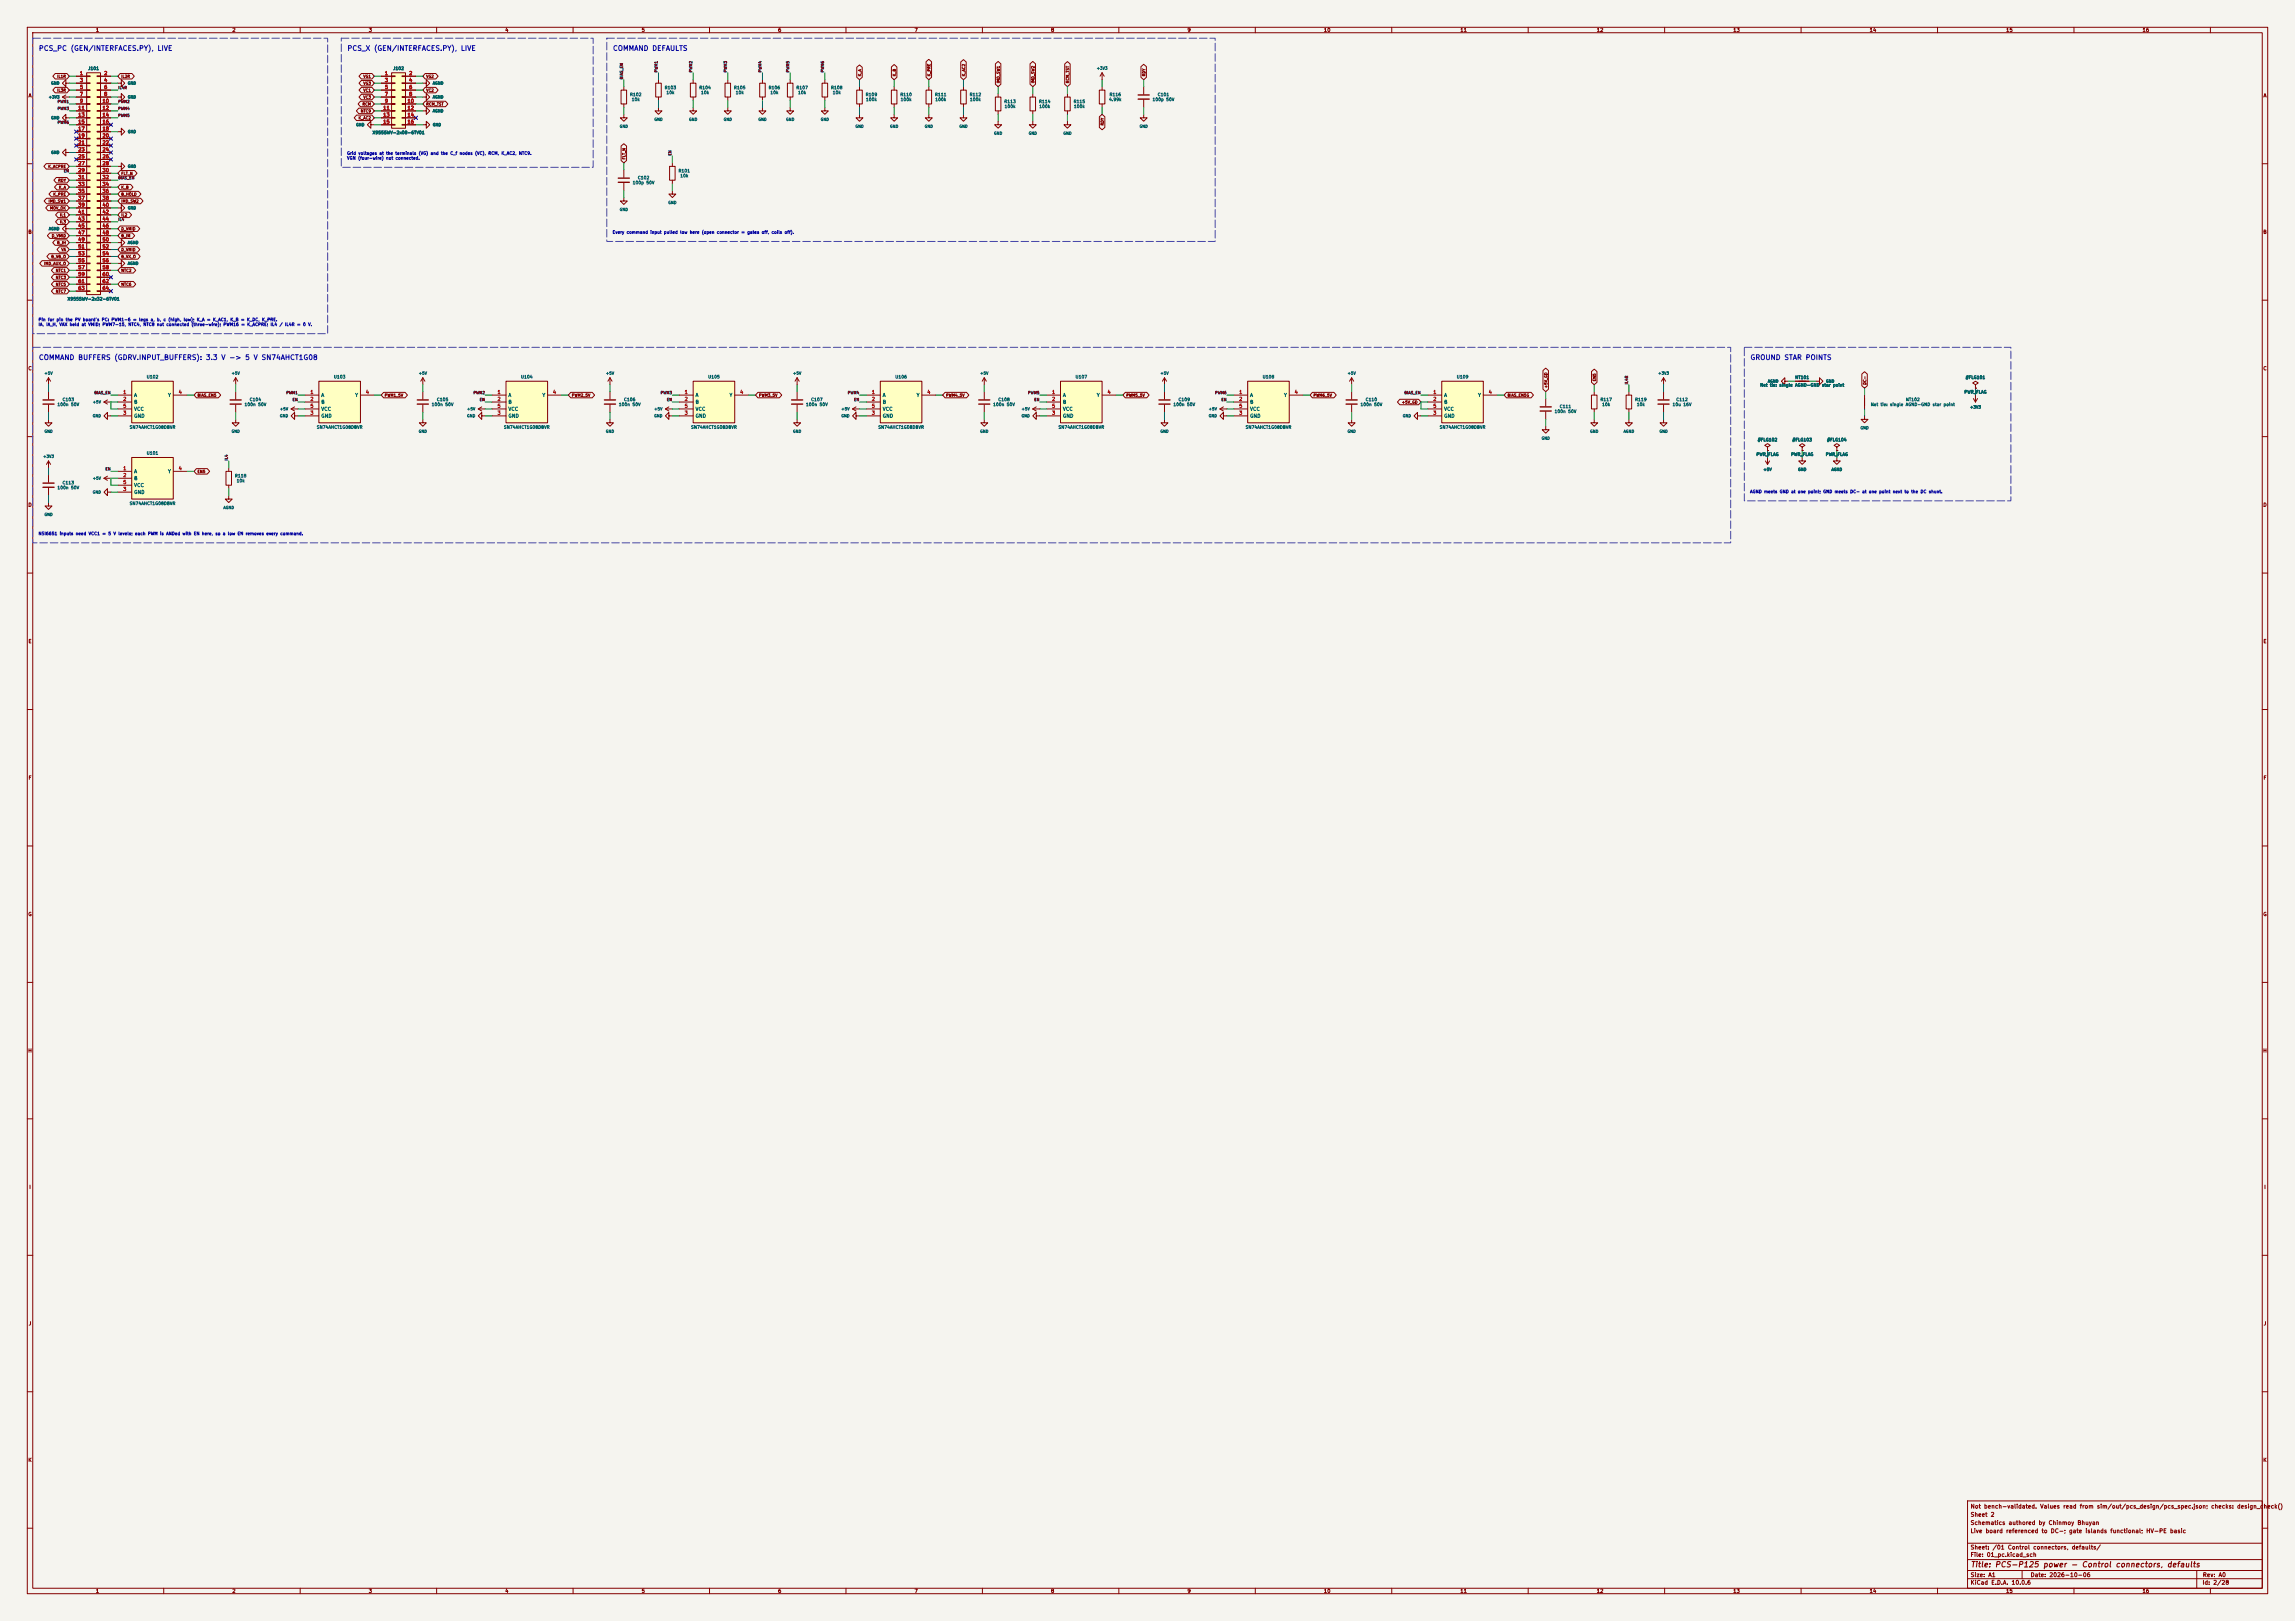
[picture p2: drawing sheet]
<svg xmlns="http://www.w3.org/2000/svg" width="841mm" height="594mm" viewBox="0 0 841 594" stroke-linecap="round" stroke-linejoin="round" font-family="sans-serif">
<defs><g id="words">
<text font-size="2" fill="#840000" x="722" y="574.8">Title: PCS-P125 power - Control connectors, defaults</text>
<g font-size="1.8" fill="#0000c2">
<text x="14.1" y="19.1">PCS_PC (GEN/INTERFACES.PY), LIVE</text>
<text x="127.1" y="19.1">PCS_X (GEN/INTERFACES.PY), LIVE</text>
<text x="224.4" y="19.1">COMMAND DEFAULTS</text>
<text x="14.1" y="132.3">COMMAND BUFFERS (GDRV.INPUT_BUFFERS): 3.3 V -&gt; 5 V SN74AHCT1G08</text>
<text x="641.3" y="132.3">GROUND STAR POINTS</text>
</g>
<g font-size="1.5" fill="#840000">
<text x="721.9" y="556.1">Sheet 2</text>
<text x="721.9" y="553.1">Not bench-validated. Values read from sim/out/pcs_design/pcs_spec.json; checks: design_check()</text>
<text x="721.9" y="562.1">Live board referenced to DC-; gate islands functional; HV-PE basic</text>
<text x="721.9" y="559.1">Schematics authored by Chinmoy Bhuyan</text>
<text x="721.9" y="568.1">Sheet: /01 Control connectors, defaults/</text>
<text x="721.9" y="570.8">File: 01_pc.kicad_sch</text>
<text x="721.9" y="581">KiCad E.D.A. 10.0.6</text>
<text x="721.9" y="578.2">Size: A1</text>
<text x="743.9" y="578.2">Date: 2026-10-06</text>
<text x="806.9" y="581">Id: 2/28</text>
<text x="807" y="578.2">Rev: A0</text>
</g>
<g font-size="1.3" fill="#840000">
<text x="35" y="12">1</text>
<text x="85" y="12">2</text>
<text x="135" y="12">3</text>
<text x="185" y="12">4</text>
<text x="235" y="12">5</text>
<text x="285" y="12">6</text>
<text x="335" y="12">7</text>
<text x="385" y="12">8</text>
<text x="435" y="12">9</text>
<text x="485" y="12">10</text>
<text x="535" y="12">11</text>
<text x="585" y="12">12</text>
<text x="635" y="12">13</text>
<text x="685" y="12">14</text>
<text x="735" y="12">15</text>
<text x="785" y="12">16</text>
<text x="10.3" y="36">A</text>
<text x="829.3" y="36">A</text>
<text x="10.2" y="86">B</text>
<text x="829.2" y="86">B</text>
<text x="10.2" y="136">C</text>
<text x="829.2" y="136">C</text>
<text x="10.2" y="186">D</text>
<text x="829.2" y="186">D</text>
<text x="10.3" y="236">E</text>
<text x="829.3" y="236">E</text>
<text x="10.3" y="286">F</text>
<text x="829.3" y="286">F</text>
<text x="10.2" y="336">G</text>
<text x="829.2" y="336">G</text>
<text x="10.2" y="386">H</text>
<text x="829.2" y="386">H</text>
<text x="10.6" y="436">I</text>
<text x="829.6" y="436">I</text>
<text x="10.4" y="486">J</text>
<text x="829.4" y="486">J</text>
<text x="10.2" y="536">K</text>
<text x="829.2" y="536">K</text>
<text x="35" y="584">1</text>
<text x="85" y="584">2</text>
<text x="135" y="584">3</text>
<text x="185" y="584">4</text>
<text x="235" y="584">5</text>
<text x="285" y="584">6</text>
<text x="335" y="584">7</text>
<text x="385" y="584">8</text>
<text x="435" y="584">9</text>
<text x="485" y="584">10</text>
<text x="535" y="584">11</text>
<text x="585" y="584">12</text>
<text x="635" y="584">13</text>
<text x="685" y="584">14</text>
<text x="735" y="584">15</text>
<text x="785" y="584">16</text>
</g>
<g font-size="1.3" fill="#a90000">
<text x="29.1" y="27.8">1</text>
<text x="38" y="27.8">2</text>
<text x="140.9" y="27.8">1</text>
<text x="149.8" y="27.8">2</text>
<text x="29.1" y="30.3">3</text>
<text x="29.1" y="32.9">5</text>
<text x="29.1" y="35.4">7</text>
<text x="38" y="30.3">4</text>
<text x="38" y="32.9">6</text>
<text x="38" y="35.4">8</text>
<text x="140.9" y="30.3">3</text>
<text x="140.9" y="32.9">5</text>
<text x="140.9" y="35.4">7</text>
<text x="149.8" y="30.3">4</text>
<text x="149.8" y="32.9">6</text>
<text x="149.8" y="35.4">8</text>
<text x="28.5" y="40.5">11</text>
<text x="29.1" y="38">9</text>
<text x="37.4" y="38">10</text>
<text x="37.4" y="40.5">12</text>
<text x="140.3" y="40.5">11</text>
<text x="140.9" y="38">9</text>
<text x="149.2" y="38">10</text>
<text x="149.2" y="40.5">12</text>
<text x="28.5" y="43">13</text>
<text x="28.5" y="45.6">15</text>
<text x="37.4" y="43">14</text>
<text x="37.4" y="45.6">16</text>
<text x="140.3" y="43">13</text>
<text x="140.3" y="45.6">15</text>
<text x="149.2" y="43">14</text>
<text x="149.2" y="45.6">16</text>
<text x="28.5" y="48.1">17</text>
<text x="28.5" y="50.7">19</text>
<text x="28.5" y="53.2">21</text>
<text x="37.4" y="48.1">18</text>
<text x="37.4" y="50.7">20</text>
<text x="37.4" y="53.2">22</text>
<text x="28.5" y="55.7">23</text>
<text x="28.5" y="58.3">25</text>
<text x="37.4" y="55.7">24</text>
<text x="37.4" y="58.3">26</text>
<text x="28.5" y="60.8">27</text>
<text x="28.5" y="63.4">29</text>
<text x="28.5" y="65.9">31</text>
<text x="37.4" y="60.8">28</text>
<text x="37.4" y="63.4">30</text>
<text x="37.4" y="65.9">32</text>
<text x="28.5" y="68.4">33</text>
<text x="28.5" y="71">35</text>
<text x="37.4" y="68.4">34</text>
<text x="37.4" y="71">36</text>
<text x="28.5" y="73.5">37</text>
<text x="28.5" y="76.1">39</text>
<text x="37.4" y="73.5">38</text>
<text x="37.4" y="76.1">40</text>
<text x="28.5" y="78.6">41</text>
<text x="28.5" y="81.1">43</text>
<text x="28.5" y="83.7">45</text>
<text x="37.4" y="78.6">42</text>
<text x="37.4" y="81.1">44</text>
<text x="37.4" y="83.7">46</text>
<text x="28.5" y="86.2">47</text>
<text x="28.5" y="88.8">49</text>
<text x="37.4" y="86.2">48</text>
<text x="37.4" y="88.8">50</text>
<text x="28.5" y="91.3">51</text>
<text x="28.5" y="93.8">53</text>
<text x="37.4" y="91.3">52</text>
<text x="37.4" y="93.8">54</text>
<text x="28.5" y="96.4">55</text>
<text x="28.5" y="98.9">57</text>
<text x="28.5" y="101.5">59</text>
<text x="37.4" y="96.4">56</text>
<text x="37.4" y="98.9">58</text>
<text x="37.4" y="101.5">60</text>
<text x="28.5" y="104">61</text>
<text x="28.5" y="106.5">63</text>
<text x="37.4" y="104">62</text>
<text x="37.4" y="106.5">64</text>
<text x="45" y="144.6">1</text>
<text x="45" y="147.2">2</text>
<text x="45" y="149.7">5</text>
<text x="65.3" y="144.6">4</text>
<text x="113.6" y="144.6">1</text>
<text x="113.6" y="147.2">2</text>
<text x="113.6" y="149.7">5</text>
<text x="133.9" y="144.6">4</text>
<text x="182.1" y="144.6">1</text>
<text x="182.1" y="147.2">2</text>
<text x="182.1" y="149.7">5</text>
<text x="202.5" y="144.6">4</text>
<text x="250.7" y="144.6">1</text>
<text x="250.7" y="147.2">2</text>
<text x="250.7" y="149.7">5</text>
<text x="271" y="144.6">4</text>
<text x="319.3" y="144.6">1</text>
<text x="319.3" y="147.2">2</text>
<text x="319.3" y="149.7">5</text>
<text x="339.6" y="144.6">4</text>
<text x="385.3" y="144.6">1</text>
<text x="385.3" y="147.2">2</text>
<text x="385.3" y="149.7">5</text>
<text x="405.7" y="144.6">4</text>
<text x="453.9" y="144.6">1</text>
<text x="453.9" y="147.2">2</text>
<text x="453.9" y="149.7">5</text>
<text x="474.2" y="144.6">4</text>
<text x="525" y="144.6">1</text>
<text x="525" y="147.2">2</text>
<text x="525" y="149.7">5</text>
<text x="545.4" y="144.6">4</text>
<text x="45" y="152.3">3</text>
<text x="113.6" y="152.3">3</text>
<text x="182.1" y="152.3">3</text>
<text x="250.7" y="152.3">3</text>
<text x="319.3" y="152.3">3</text>
<text x="385.3" y="152.3">3</text>
<text x="453.9" y="152.3">3</text>
<text x="525" y="152.3">3</text>
<text x="45" y="172.6">1</text>
<text x="65.3" y="172.6">4</text>
<text x="45" y="175.1">2</text>
<text x="45" y="177.7">5</text>
<text x="45" y="180.2">3</text>
</g>
<g font-size="1.3" fill="#006464">
<text x="49" y="145.7">A</text>
<text x="49" y="148.3">B</text>
<text x="61.4" y="145.7">Y</text>
<text x="117.6" y="145.7">A</text>
<text x="117.6" y="148.3">B</text>
<text x="130" y="145.7">Y</text>
<text x="186.2" y="145.7">A</text>
<text x="186.2" y="148.3">B</text>
<text x="198.6" y="145.7">Y</text>
<text x="254.7" y="145.7">A</text>
<text x="254.7" y="148.3">B</text>
<text x="267.2" y="145.7">Y</text>
<text x="323.3" y="145.7">A</text>
<text x="323.3" y="148.3">B</text>
<text x="335.7" y="145.7">Y</text>
<text x="389.4" y="145.7">A</text>
<text x="389.4" y="148.3">B</text>
<text x="401.8" y="145.7">Y</text>
<text x="457.9" y="145.7">A</text>
<text x="457.9" y="148.3">B</text>
<text x="470.4" y="145.7">Y</text>
<text x="529.1" y="145.7">A</text>
<text x="529.1" y="148.3">B</text>
<text x="541.5" y="145.7">Y</text>
<text x="49" y="153.4">GND</text>
<text x="49" y="150.8">VCC</text>
<text x="117.6" y="153.4">GND</text>
<text x="117.6" y="150.8">VCC</text>
<text x="186.2" y="153.4">GND</text>
<text x="186.2" y="150.8">VCC</text>
<text x="254.7" y="153.4">GND</text>
<text x="254.7" y="150.8">VCC</text>
<text x="323.3" y="153.4">GND</text>
<text x="323.3" y="150.8">VCC</text>
<text x="389.4" y="153.4">GND</text>
<text x="389.4" y="150.8">VCC</text>
<text x="457.9" y="153.4">GND</text>
<text x="457.9" y="150.8">VCC</text>
<text x="529.1" y="153.4">GND</text>
<text x="529.1" y="150.8">VCC</text>
<text x="49" y="173.7">A</text>
<text x="61.4" y="173.7">Y</text>
<text x="49" y="176.2">B</text>
<text x="49" y="178.8">VCC</text>
<text x="49" y="181.3">GND</text>
</g>
<g font-size="1.1" fill="#006464">
<text x="32.2" y="25.9">J101</text>
<text x="143.9" y="25.9">J102</text>
<text x="230.7" y="35.5">R102</text>
<text x="243.4" y="32.9">R103</text>
<text x="244.1" y="34.8">10k</text>
<text x="256.1" y="32.9">R104</text>
<text x="256.8" y="34.8">10k</text>
<text x="268.8" y="32.9">R105</text>
<text x="269.5" y="34.8">10k</text>
<text x="281.5" y="32.9">R106</text>
<text x="282.2" y="34.8">10k</text>
<text x="291.7" y="32.9">R107</text>
<text x="292.3" y="34.8">10k</text>
<text x="304.4" y="32.9">R108</text>
<text x="305" y="34.8">10k</text>
<text x="317.1" y="35.5">R109</text>
<text x="329.8" y="35.5">R110</text>
<text x="342.5" y="35.5">R111</text>
<text x="355.2" y="35.5">R112</text>
<text x="406.5" y="35.5">R116</text>
<text x="424.1" y="35.5">C101</text>
<text x="231.4" y="37.3">10k</text>
<text x="317.2" y="37.3">100k</text>
<text x="329.9" y="37.3">100k</text>
<text x="342.6" y="37.3">100k</text>
<text x="355.3" y="37.3">100k</text>
<text x="367.9" y="38">R113</text>
<text x="368" y="39.8">100k</text>
<text x="380.6" y="38">R114</text>
<text x="380.7" y="39.8">100k</text>
<text x="393.3" y="38">R115</text>
<text x="393.4" y="39.8">100k</text>
<text x="406.3" y="37.3">4.99k</text>
<text x="422.2" y="37.3">100p 50V</text>
<text x="136.4" y="49.4">X9555WV-2x08-6TV01</text>
<text x="233.6" y="66">C102</text>
<text x="248.5" y="63.4">R101</text>
<text x="249.1" y="65.2">10k</text>
<text x="231.7" y="67.8">100p 50V</text>
<text x="24.6" y="110.4">X9555WV-2x32-6TV01</text>
<text x="53.6" y="138.9">U102</text>
<text x="122.2" y="138.9">U103</text>
<text x="190.8" y="138.9">U104</text>
<text x="259.4" y="138.9">U105</text>
<text x="327.9" y="138.9">U106</text>
<text x="394" y="138.9">U107</text>
<text x="462.6" y="138.9">U108</text>
<text x="533.7" y="138.9">U109</text>
<text x="644.9" y="141.9">Net tie: single AGND-GND star point</text>
<text x="657.7" y="139.1">NT101</text>
<text x="720.2" y="139.1">#FLG101</text>
<text x="20.9" y="149.1">100n 50V</text>
<text x="22.8" y="147.2">C103</text>
<text x="89.5" y="149.1">100n 50V</text>
<text x="91.4" y="147.2">C104</text>
<text x="158.1" y="149.1">100n 50V</text>
<text x="159.9" y="147.2">C105</text>
<text x="226.6" y="149.1">100n 50V</text>
<text x="228.5" y="147.2">C106</text>
<text x="295.2" y="149.1">100n 50V</text>
<text x="297.1" y="147.2">C107</text>
<text x="363.8" y="149.1">100n 50V</text>
<text x="365.7" y="147.2">C108</text>
<text x="429.8" y="149.1">100n 50V</text>
<text x="431.7" y="147.2">C109</text>
<text x="498.4" y="149.1">100n 50V</text>
<text x="500.3" y="147.2">C110</text>
<text x="571.4" y="149.8">C111</text>
<text x="586.3" y="147.2">R117</text>
<text x="587" y="149.1">10k</text>
<text x="599" y="147.2">R119</text>
<text x="599.7" y="149.1">10k</text>
<text x="612.8" y="149.1">10u 16V</text>
<text x="614.1" y="147.2">C112</text>
<text x="685.4" y="149.1">Net tie: single AGND-GND star point</text>
<text x="698.3" y="147.2">NT102</text>
<text x="719.7" y="144.5">PWR_FLAG</text>
<text x="569.5" y="151.6">100n 50V</text>
<text x="47.4" y="157.4">SN74AHCT1G08DBVR</text>
<text x="115.9" y="157.4">SN74AHCT1G08DBVR</text>
<text x="184.5" y="157.4">SN74AHCT1G08DBVR</text>
<text x="253.1" y="157.4">SN74AHCT1G08DBVR</text>
<text x="321.7" y="157.4">SN74AHCT1G08DBVR</text>
<text x="387.7" y="157.4">SN74AHCT1G08DBVR</text>
<text x="456.3" y="157.4">SN74AHCT1G08DBVR</text>
<text x="527.4" y="157.4">SN74AHCT1G08DBVR</text>
<text x="644" y="162">#FLG102</text>
<text x="656.7" y="162">#FLG103</text>
<text x="669.4" y="162">#FLG104</text>
<text x="53.6" y="166.9">U101</text>
<text x="643.5" y="167.3">PWR_FLAG</text>
<text x="656.2" y="167.3">PWR_FLAG</text>
<text x="668.9" y="167.3">PWR_FLAG</text>
<text x="20.9" y="179.5">100n 50V</text>
<text x="22.8" y="177.7">C113</text>
<text x="86" y="175.2">R118</text>
<text x="86.6" y="177">10k</text>
<text x="47.4" y="185.3">SN74AHCT1G08DBVR</text>
</g>
<g font-size="1.1" fill="#0000c2">
<text x="127.1" y="57">Grid voltages at the terminals (VG) and the C_f nodes (VC), RCM, K_AC2, NTC9.</text>
<text x="127.1" y="58.8">VGN (four-wire) not connected.</text>
<text x="224.4" y="85.9">Every command input pulled low here (open connector = gates off, coils off).</text>
<text x="14" y="117.9">Pin for pin the PV board's PC: PWM1-6 = legs a, b, c (high, low); K_A = K_AC1, K_B = K_DC, K_PRE.</text>
<text x="14" y="119.7">IA, IA_H, VAX held at VMID; PWM7-15, NTC4, NTC8 not connected (three-wire); PWM16 = K_ACPRE; IL4 / IL4R = 0 V.</text>
<text x="641.2" y="181">AGND meets GND at one point; GND meets DC- at one point next to the DC shunt.</text>
<text x="14" y="196.4">NSI6651 inputs need VCC1 = 5 V levels; each PWM is ANDed with EN here, so a low EN removes every command.</text>
</g>
<g font-size="1" fill="#840000">
<text x="20.8" y="28.8">IL1R</text>
<text x="44.3" y="28.8">IL2R</text>
<text x="133" y="28.8">VG1</text>
<text x="156.1" y="28.8">VG2</text>
<text x="315.8" y="28.1" transform="rotate(-90 315.8 28.1)">K_A</text>
<text x="328.5" y="28.1" transform="rotate(-90 328.5 28.1)">K_B</text>
<text x="341.2" y="28.1" transform="rotate(-90 341.2 28.1)">K_PRE</text>
<text x="353.9" y="28.1" transform="rotate(-90 353.9 28.1)">K_AC2</text>
<text x="419.9" y="28.1" transform="rotate(-90 419.9 28.1)">RDY</text>
<text x="20.8" y="33.8">IL3R</text>
<text x="133" y="31.3">VG3</text>
<text x="133" y="33.8">VC1</text>
<text x="156.1" y="33.8">VC2</text>
<text x="366.6" y="30.6" transform="rotate(-90 366.6 30.6)">IMD_SW1</text>
<text x="379.3" y="30.6" transform="rotate(-90 379.3 30.6)">IMD_SW2</text>
<text x="392" y="30.6" transform="rotate(-90 392 30.6)">RCM_TST</text>
<text x="132.1" y="41.5">NTC9</text>
<text x="132.7" y="38.9">RCM</text>
<text x="133" y="36.4">VC3</text>
<text x="156.1" y="38.9">RCM_TST</text>
<text x="131.3" y="44">K_AC2</text>
<text x="404.7" y="46.1" transform="rotate(-90 404.7 46.1)">RDY</text>
<text x="229.4" y="58.6" transform="rotate(-90 229.4 58.6)">FLT_N</text>
<text x="17.6" y="61.8">K_ACPRE</text>
<text x="44.3" y="64.3">FLT_N</text>
<text x="19.4" y="71.9">K_PRE</text>
<text x="21.2" y="66.9">RDY</text>
<text x="21.5" y="69.4">K_A</text>
<text x="44.3" y="71.9">B_HOLD</text>
<text x="44.3" y="69.4">K_B</text>
<text x="17.6" y="74.5">IMD_SW1</text>
<text x="18.2" y="77">MOV_OK</text>
<text x="44.3" y="74.5">IMD_SW2</text>
<text x="21.8" y="79.6">IL1</text>
<text x="21.8" y="82.1">IL3</text>
<text x="44.3" y="79.6">IL2</text>
<text x="18.8" y="87.2">D_VMID</text>
<text x="20.8" y="89.7">B_IH</text>
<text x="44.3" y="84.6">D_VMID</text>
<text x="44.3" y="87.2">B_IM</text>
<text x="18.6" y="94.8">B_VB_O</text>
<text x="22.4" y="92.3">VA</text>
<text x="44.3" y="92.3">D_VMID</text>
<text x="44.3" y="94.8">B_VX_O</text>
<text x="16" y="97.3">IMD_AUX_O</text>
<text x="20.3" y="99.9">NTC1</text>
<text x="44.3" y="99.9">NTC2</text>
<text x="20.3" y="107.5">NTC7</text>
<text x="20.3" y="105">NTC5</text>
<text x="20.3" y="102.4">NTC3</text>
<text x="44.3" y="105">NTC6</text>
<text x="567.2" y="142.4" transform="rotate(-90 567.2 142.4)">+5V_GD</text>
<text x="585" y="139.8" transform="rotate(-90 585 139.8)">EN5</text>
<text x="684.1" y="141.1" transform="rotate(-90 684.1 141.1)">DC-</text>
<text x="72.2" y="145.6">BIAS_EN5</text>
<text x="140.8" y="145.6">PWM1_5V</text>
<text x="209.4" y="145.6">PWM2_5V</text>
<text x="278" y="145.6">PWM3_5V</text>
<text x="346.6" y="145.6">PWM4_5V</text>
<text x="412.6" y="145.6">PWM5_5V</text>
<text x="481.2" y="145.6">PWM6_5V</text>
<text x="513.6" y="148.1">+5V_GD</text>
<text x="552.3" y="145.6">BIAS_EN5G</text>
<text x="72.2" y="173.5">EN5</text>
</g>
<g font-size="1" fill="#0f0f0f">
<text x="228.5" y="29.2" transform="rotate(-90 228.5 29.2)">BIAS_EN</text>
<text x="241.2" y="26.7" transform="rotate(-90 241.2 26.7)">PWM1</text>
<text x="253.9" y="26.7" transform="rotate(-90 253.9 26.7)">PWM2</text>
<text x="266.6" y="26.7" transform="rotate(-90 266.6 26.7)">PWM3</text>
<text x="279.3" y="26.7" transform="rotate(-90 279.3 26.7)">PWM4</text>
<text x="289.5" y="26.7" transform="rotate(-90 289.5 26.7)">PWM5</text>
<text x="302.2" y="26.7" transform="rotate(-90 302.2 26.7)">PWM6</text>
<text x="43.2" y="32.9">IL4R</text>
<text x="21" y="40.5">PWM3</text>
<text x="21" y="38">PWM1</text>
<text x="43.2" y="38">PWM2</text>
<text x="43.2" y="40.5">PWM4</text>
<text x="21" y="45.6">PWM6</text>
<text x="43.2" y="43.1">PWM5</text>
<text x="246.3" y="57.1" transform="rotate(-90 246.3 57.1)">EN</text>
<text x="23.2" y="63.4">EN</text>
<text x="43.2" y="65.9">BIAS_EN</text>
<text x="43.2" y="81.2">IL4</text>
<text x="596.8" y="141" transform="rotate(-90 596.8 141)">IL4R</text>
<text x="34.4" y="144.7">BIAS_EN</text>
<text x="104.8" y="144.7">PWM1</text>
<text x="107.1" y="147.2">EN</text>
<text x="173.4" y="144.7">PWM2</text>
<text x="175.6" y="147.2">EN</text>
<text x="241.9" y="144.7">PWM3</text>
<text x="244.2" y="147.2">EN</text>
<text x="310.5" y="144.7">PWM4</text>
<text x="312.8" y="147.2">EN</text>
<text x="376.6" y="144.7">PWM5</text>
<text x="378.8" y="147.2">EN</text>
<text x="445.1" y="144.7">PWM6</text>
<text x="447.4" y="147.2">EN</text>
<text x="514.5" y="144.7">BIAS_EN</text>
<text x="38.5" y="172.6">EN</text>
<text x="83.7" y="168.9" transform="rotate(-90 83.7 168.9)">IL4</text>
</g>
<g font-size="1" fill="#006464">
<text x="401.8" y="25.8">+3V3</text>
<text x="18.6" y="31.2">GND</text>
<text x="46.7" y="31.2">GND</text>
<text x="158.5" y="31.2">AGND</text>
<text x="17.7" y="36.3">+3V3</text>
<text x="46.7" y="36.3">GND</text>
<text x="158.5" y="41.4">AGND</text>
<text x="158.5" y="36.3">AGND</text>
<text x="18.6" y="43.9">GND</text>
<text x="130.4" y="46.5">GND</text>
<text x="158.5" y="46.5">GND</text>
<text x="227" y="47.1">GND</text>
<text x="239.7" y="44.5">GND</text>
<text x="252.4" y="44.5">GND</text>
<text x="265.1" y="44.5">GND</text>
<text x="277.8" y="44.5">GND</text>
<text x="287.9" y="44.5">GND</text>
<text x="300.6" y="44.5">GND</text>
<text x="313.3" y="47.1">GND</text>
<text x="326" y="47.1">GND</text>
<text x="338.7" y="47.1">GND</text>
<text x="351.4" y="47.1">GND</text>
<text x="417.5" y="47.1">GND</text>
<text x="46.7" y="49">GND</text>
<text x="364.1" y="49.6">GND</text>
<text x="376.8" y="49.6">GND</text>
<text x="389.5" y="49.6">GND</text>
<text x="18.6" y="56.6">GND</text>
<text x="46.7" y="61.7">GND</text>
<text x="46.7" y="77">GND</text>
<text x="227" y="77.5">GND</text>
<text x="244.8" y="75">GND</text>
<text x="17.8" y="84.6">AGND</text>
<text x="46.7" y="89.7">AGND</text>
<text x="46.7" y="97.3">AGND</text>
<text x="16.2" y="137.5">+5V</text>
<text x="84.7" y="137.5">+5V</text>
<text x="153.3" y="137.5">+5V</text>
<text x="221.9" y="137.5">+5V</text>
<text x="290.5" y="137.5">+5V</text>
<text x="359.1" y="137.5">+5V</text>
<text x="425.1" y="137.5">+5V</text>
<text x="493.7" y="137.5">+5V</text>
<text x="607.5" y="137.5">+3V3</text>
<text x="647.7" y="140.5">AGND</text>
<text x="669" y="140.5">GND</text>
<text x="33.9" y="148.1">+5V</text>
<text x="721.8" y="149.9">+3V3</text>
<text x="33.9" y="153.2">GND</text>
<text x="102.4" y="153.2">GND</text>
<text x="102.4" y="150.6">+5V</text>
<text x="171" y="153.2">GND</text>
<text x="171" y="150.6">+5V</text>
<text x="239.6" y="153.2">GND</text>
<text x="239.6" y="150.6">+5V</text>
<text x="308.2" y="153.2">GND</text>
<text x="308.2" y="150.6">+5V</text>
<text x="374.2" y="150.6">+5V</text>
<text x="374.2" y="153.2">GND</text>
<text x="442.8" y="150.6">+5V</text>
<text x="442.8" y="153.2">GND</text>
<text x="513.9" y="153.2">GND</text>
<text x="16.2" y="158.8">GND</text>
<text x="84.7" y="158.8">GND</text>
<text x="153.3" y="158.8">GND</text>
<text x="221.9" y="158.8">GND</text>
<text x="290.5" y="158.8">GND</text>
<text x="359.1" y="158.8">GND</text>
<text x="425.1" y="158.8">GND</text>
<text x="493.7" y="158.8">GND</text>
<text x="564.8" y="161.4">GND</text>
<text x="582.6" y="158.8">GND</text>
<text x="594.8" y="158.8">AGND</text>
<text x="608" y="158.8">GND</text>
<text x="681.6" y="157.6">GND</text>
<text x="15.7" y="168">+3V3</text>
<text x="646.1" y="172.8">+5V</text>
<text x="658.8" y="172.8">GND</text>
<text x="671" y="172.8">AGND</text>
<text x="33.9" y="176">+5V</text>
<text x="33.9" y="181.1">GND</text>
<text x="16.2" y="189.3">GND</text>
<text x="81.8" y="186.8">AGND</text>
</g>
</g></defs>
<path d="M0 0h841v594h-841z" fill="#f5f4ef" stroke="#f5f4ef" stroke-width=".37"/>
<g fill="none" stroke="#840000" stroke-width=".37">
<path d="M10 10h821v574h-821zM12 12h817v570h-817zM60 10v2M110 10v2M160 10v2M210 10v2M260 10v2M310 10v2M360 10v2M410 10v2M460 10v2M510 10v2"/>
<path d="M560 10v2M610 10v2M660 10v2M710 10v2M760 10v2M810 10v2M10 60h2M829 60h2M10 110h2M829 110h2M17.8 138.4l-.8 1.3M17.8 138.4l.7 1.3"/>
<path d="M17.8 138.4v2.6M10 160h2M38.1 147.3l1.3 .8M38.1 147.3h2.5M39.4 146.6l-1.3 .7M829 160h2M39.4 180.3v-1.2l-1.3 1.2 1.3 1.3v-1.3h1.2M10 210h2M829 210h2M10 260h2M829 260h2M10 310h2"/>
<path d="M829 310h2M10 360h2M829 360h2M10 410h2M829 410h2M10 460h2M829 460h2M10 510h2M829 510h2M10 560h2M721 550h108v32h-108zM829 560h2"/>
<path d="M721 578.5h108M721 575.5h108M721 571.5h108M721 565.5h108M741 575.5v3M805 575.5v6.5M60 582v2M110 582v2M160 582v2M210 582v2M260 582v2M310 582v2"/>
<path d="M360 582v2M410 582v2M460 582v2M510 582v2M560 582v2M610 582v2M660 582v2M710 582v2M760 582v2M810 582v2"/>
</g>
<path d="M48.3 139.7h15.2v15.2h-15.2z" fill="#ffffc2"/>
<g fill="none" stroke="#840000" stroke-width=".37">
<path d="M390.1 35.6h2.1v5h-2.1zM391.2 34.3v1.3M402.8 33h2.1v5.1h-2.1zM403.9 31.7v1.3M403.9 38.1v1.3M391.2 44.4v1.3h1.2l-1.2 1.3-1.3-1.3h1.3M391.2 40.6v1.3M48.3 139.7h15.2v15.2h-15.2zM154.9 138.4l-.7 1.3M154.9 138.4l.8 1.3M154.9 138.4v2.6M223.5 138.4l-.7 1.3"/>
<path d="M223.5 138.4l.8 1.3M223.5 138.4v2.6M654 139.7v-1.3l-1.2 1.3 1.2 1.3v-1.3h1.3M657.9 139.7h5M665.5 139.7h1.2v-1.3l1.3 1.3-1.3 1.3v-1.3M43.2 144.8h5.1M43.2 147.3h5.1M43.2 152.4h5.1M43.2 149.9h5.1M63.5 144.8h5.1M154.9 153.7v1.2h1.3l-1.3 1.3-1.2-1.3h1.2M154.9 143.5v2.8"/>
<path d="M154.9 148.3v2.8M175.3 149.9h2.5M175.3 149.9l1.2 .7M176.5 152.4v-1.3l-1.2 1.3 1.2 1.3v-1.3h1.3M176.5 149.1l-1.2 .8M223.5 153.7v1.2h1.3l-1.3 1.3-1.3-1.3h1.3M223.5 143.5v2.8M223.5 148.3v2.8M583.2 144.8h2v5.1h-2zM584.2 143.5v1.3M584.2 149.9v1.2M609.6 153.7v1.2h1.3l-1.3 1.3-1.3-1.3h1.3"/>
<path d="M683.3 152.4v1.3h1.2l-1.2 1.2-1.3-1.2h1.3M683.3 144.8v5.1M723.1 146l.8 1.3M723.9 141l1-.7-1-.6-1 .6 1 .7v1.2M723.9 142.2h.1M723.9 144.8v2.5M724.7 146l-.8 1.3M647.7 163.8l1-.6-1-.6-1 .6 1 .6v1.3M647.7 165.1h.1M660.4 163.8l1-.6-1-.6-1 .6 1 .6v1.3M660.4 165.1h.1M673.1 163.8l1-.6-1-.6-1 .6 1 .6v1.3"/>
<path d="M673.1 165.1h.1"/>
</g>
<path d="M152.9 146.6h4.1M152.9 148.1h4.1M221.5 146.6h4.1M221.5 148.1h4.1" fill="none" stroke="#840000" stroke-width=".51"/>
<path d="M185.4 139.7h15.3v15.2h-15.3z" fill="#ffffc2"/>
<g fill="none" stroke="#840000" stroke-width=".37">
<path d="M22.9 35.6l1.2 .7M22.9 35.6h2.5M24.1 34.8l-1.2 .8M43.2 35.6h1.2v-1.3l1.3 1.3-1.3 1.2v-1.2M43.2 30.5h1.2v-1.3l1.3 1.3-1.3 1.2v-1.2M313.9 33h2.1v5.1h-2.1zM315 31.7v1.3M315 38.1v1.3M326.6 33h2.1v5.1h-2.1zM327.7 31.7v1.3M327.7 38.1v1.3M339.3 33h2.1v5.1h-2.1z"/>
<path d="M340.4 31.7v1.3M340.4 38.1v1.3M352 33h2.1v5.1h-2.1zM353.1 31.7v1.3M353.1 38.1v1.3M364.7 35.6h2.1v5h-2.1zM365.8 34.3v1.3M377.4 35.6h2.1v5h-2.1zM378.5 34.3v1.3M43.2 48.3h1.2v-1.3l1.3 1.3-1.3 1.2v-1.2M315 41.9v1.3h1.2l-1.2 1.2-1.3-1.2h1.3M327.7 41.9v1.3h1.2l-1.2 1.2-1.3-1.2h1.3"/>
<path d="M340.4 41.9v1.3h1.2l-1.2 1.2-1.3-1.2h1.3M353.1 41.9v1.3h1.2l-1.2 1.2-1.3-1.2h1.3M365.8 44.4v1.3h1.2l-1.2 1.3-1.3-1.3h1.3M365.8 40.6v1.3M378.5 44.4v1.3h1.2l-1.2 1.3-1.3-1.3h1.3M378.5 40.6v1.3M43.2 76.2h1.2v-1.3l1.3 1.3-1.3 1.3v-1.3M43.2 61h1.2v-1.3l1.3 1.3-1.3 1.2v-1.2M228.6 72.4v1.3h1.3l-1.3 1.2-1.3-1.2h1.3M228.6 62.2v2.8M228.6 67.1v2.7M246.4 69.8v1.3h1.2l-1.2 1.3-1.3-1.3h1.3"/>
<path d="M86.4 138.4l-.8 1.3M86.4 138.4l.7 1.3M86.4 138.4v2.6M185.4 139.7h15.3v15.2h-15.3zM360.7 138.4v2.6M360.7 138.4l-.8 1.3M360.7 138.4l.7 1.3M17.8 143.5v2.8M17.8 148.3v2.8M39.4 152.4v-1.3l-1.3 1.3 1.3 1.3v-1.3h1.2M106.7 149.9h2.5M106.7 149.9l1.2 .7"/>
<path d="M107.9 152.4v-1.3l-1.2 1.3 1.2 1.3v-1.3h1.3M107.9 149.1l-1.2 .8M180.3 144.8h5.1M180.3 147.3h5.1M180.3 152.4h5.1M180.3 149.9h5.1M200.7 144.8h5M360.7 143.5v2.8M360.7 148.3v2.8M378.5 149.9h2.5M378.5 149.9l1.2 .7M379.7 149.1l-1.2 .8"/>
</g>
<path d="M226.6 65.3h4M226.6 66.8h4M15.7 146.6h4.1M15.7 148.1h4.1M358.6 146.6h4.1M358.6 148.1h4.1" fill="none" stroke="#840000" stroke-width=".51"/>
<path d="M31.7 26.7h5.1v81.2h-5.1z" fill="#ffffc2"/>
<g fill="none" stroke="#840000" stroke-width=".37">
<path d="M24.1 30.5v-1.3l-1.2 1.3 1.2 1.2v-1.2h1.3M27.9 27.9h3.8M27.9 30.5h3.8M27.9 33h3.8M27.9 35.6h3.8M27.9 38.1h3.8M31.7 26.7h5.1v81.2h-5.1zM31.7 27.8h1.3v.3h-1.3zM31.7 30.4h1.3v.2h-1.3zM31.7 32.9h1.3v.2h-1.3zM31.7 35.4h1.3v.3h-1.3zM31.7 38h1.3v.2h-1.3z"/>
<path d="M35.6 27.8h1.2v.3h-1.2zM35.6 30.4h1.2v.2h-1.2zM35.6 32.9h1.2v.2h-1.2zM35.6 35.4h1.2v.3h-1.2zM35.6 38h1.2v.2h-1.2zM36.8 27.9h3.8M36.8 30.5h3.8M36.8 33h3.8M36.8 35.6h3.8M36.8 38.1h3.8M24.1 55.9v-1.3l-1.2 1.3 1.2 1.2v-1.2h1.3M24.1 43.2v-1.3l-1.2 1.3 1.2 1.2v-1.2h1.3"/>
<path d="M27.9 40.6h3.8M27.9 43.2h3.8M27.9 45.7h3.8M27.9 48.3h3.8M27.9 50.8h3.8M27.9 53.3h3.8M27.9 55.9h3.8M27.9 58.4h3.8M31.7 40.5h1.3v.3h-1.3zM31.7 43.1h1.3v.2h-1.3zM31.7 45.6h1.3v.2h-1.3zM31.7 48.1h1.3v.3h-1.3z"/>
<path d="M31.7 50.7h1.3v.2h-1.3zM31.7 53.2h1.3v.3h-1.3zM31.7 55.8h1.3v.2h-1.3zM31.7 58.3h1.3v.2h-1.3zM35.6 40.5h1.2v.3h-1.2zM35.6 43.1h1.2v.2h-1.2zM35.6 45.6h1.2v.2h-1.2zM35.6 48.1h1.2v.3h-1.2zM35.6 50.7h1.2v.2h-1.2zM35.6 53.2h1.2v.3h-1.2zM35.6 55.8h1.2v.2h-1.2zM35.6 58.3h1.2v.2h-1.2z"/>
<path d="M36.8 40.6h3.8M36.8 43.2h3.8M36.8 45.7h3.8M36.8 48.3h3.8M36.8 50.8h3.8M36.8 53.3h3.8M36.8 55.9h3.8M36.8 58.4h3.8M135.9 45.7v-1.3l-1.3 1.3 1.3 1.3v-1.3h1.3M27.9 61h3.8M27.9 63.5h3.8M27.9 66h3.8"/>
<path d="M27.9 68.6h3.8M27.9 71.1h3.8M27.9 73.7h3.8M27.9 76.2h3.8M27.9 78.7h3.8M31.7 60.8h1.3v.3h-1.3zM31.7 63.4h1.3v.2h-1.3zM31.7 65.9h1.3v.3h-1.3zM31.7 68.5h1.3v.2h-1.3zM31.7 71h1.3v.2h-1.3zM31.7 73.5h1.3v.3h-1.3zM31.7 76.1h1.3v.2h-1.3z"/>
<path d="M31.7 78.6h1.3v.3h-1.3zM35.6 60.8h1.2v.3h-1.2zM35.6 63.4h1.2v.2h-1.2zM35.6 65.9h1.2v.3h-1.2zM35.6 68.5h1.2v.2h-1.2zM35.6 71h1.2v.2h-1.2zM35.6 73.5h1.2v.3h-1.2zM35.6 76.1h1.2v.2h-1.2zM35.6 78.6h1.2v.3h-1.2zM36.8 61h3.8M36.8 63.5h3.8M36.8 66h3.8"/>
<path d="M36.8 68.6h3.8M36.8 71.1h3.8M36.8 73.7h3.8M36.8 76.2h3.8M36.8 78.7h3.8M24.1 83.8v-1.3l-1.2 1.3 1.2 1.3v-1.3h1.3M27.9 81.3h3.8M27.9 83.8h3.8M27.9 86.4h3.8M27.9 88.9h3.8M27.9 91.4h3.8M27.9 94h3.8"/>
<path d="M27.9 96.5h3.8M27.9 99.1h3.8M31.7 81.2h1.3v.2h-1.3zM31.7 83.7h1.3v.2h-1.3zM31.7 86.2h1.3v.3h-1.3zM31.7 88.8h1.3v.2h-1.3zM31.7 91.3h1.3v.3h-1.3zM31.7 93.9h1.3v.2h-1.3zM31.7 96.4h1.3v.2h-1.3zM31.7 98.9h1.3v.3h-1.3zM35.6 81.2h1.2v.2h-1.2zM35.6 83.7h1.2v.2h-1.2z"/>
<path d="M35.6 86.2h1.2v.3h-1.2zM35.6 88.8h1.2v.2h-1.2zM35.6 91.3h1.2v.3h-1.2zM35.6 93.9h1.2v.2h-1.2zM35.6 96.4h1.2v.2h-1.2zM35.6 98.9h1.2v.3h-1.2zM36.8 81.3h3.8M36.8 83.8h3.8M36.8 86.4h3.8M36.8 88.9h3.8M36.8 91.4h3.8M36.8 94h3.8"/>
<path d="M36.8 96.5h3.8M36.8 99.1h3.8M43.2 88.9h1.2v-1.3l1.3 1.3-1.3 1.3v-1.3M43.2 96.5h1.2v-1.3l1.3 1.3-1.3 1.3v-1.3M27.9 101.6h3.8M27.9 104.1h3.8M27.9 106.7h3.8M31.7 101.5h1.3v.2h-1.3zM31.7 104h1.3v.3h-1.3zM31.7 106.6h1.3v.2h-1.3zM35.6 101.5h1.2v.2h-1.2zM35.6 104h1.2v.3h-1.2z"/>
<path d="M35.6 106.6h1.2v.2h-1.2zM36.8 101.6h3.8M36.8 104.1h3.8M36.8 106.7h3.8"/>
</g>
<path d="M322.6 139.7h15.2v15.2h-15.2z" fill="#ffffc2"/>
<path d="M322.6 139.7h15.2v15.2h-15.2zM317.5 144.8h5.1M317.5 147.3h5.1M317.5 152.4h5.1M317.5 149.9h5.1M337.8 144.8h5.1M379.7 152.4v-1.3l-1.2 1.3 1.2 1.3v-1.3h1.3" fill="none" stroke="#840000" stroke-width=".37"/>
<path d="M143.5 26.7h5.1v20.3h-5.1z" fill="#ffffc2"/>
<g fill="none" stroke="#840000" stroke-width=".37">
<path d="M139.7 27.9h3.8M139.7 30.5h3.8M139.7 33h3.8M139.7 35.6h3.8M139.7 38.1h3.8M143.5 26.7h5.1v20.3h-5.1zM143.5 27.8h1.3v.3h-1.3zM143.5 30.4h1.3v.2h-1.3zM143.5 32.9h1.3v.2h-1.3zM143.5 35.4h1.3v.3h-1.3zM143.5 38h1.3v.2h-1.3zM147.3 27.8h1.3v.3h-1.3z"/>
<path d="M147.3 30.4h1.3v.2h-1.3zM147.3 32.9h1.3v.2h-1.3zM147.3 35.4h1.3v.3h-1.3zM147.3 38h1.3v.2h-1.3zM148.6 27.9h3.8M148.6 30.5h3.8M148.6 33h3.8M148.6 35.6h3.8M148.6 38.1h3.8M154.9 35.6h1.3v-1.3l1.3 1.3-1.3 1.2v-1.2M154.9 30.5h1.3v-1.3l1.3 1.3-1.3 1.2v-1.2M139.7 40.6h3.8"/>
<path d="M139.7 43.2h3.8M139.7 45.7h3.8M143.5 40.5h1.3v.3h-1.3zM143.5 43.1h1.3v.2h-1.3zM143.5 45.6h1.3v.2h-1.3zM147.3 40.5h1.3v.3h-1.3zM147.3 43.1h1.3v.2h-1.3zM147.3 45.6h1.3v.2h-1.3zM148.6 40.6h3.8M148.6 43.2h3.8M148.6 45.7h3.8M154.9 40.6h1.3v-1.2l1.3 1.2-1.3 1.3v-1.3"/>
<path d="M154.9 45.7h1.3v-1.3l1.3 1.3-1.3 1.3v-1.3M243.8 149.9h2.6M243.8 149.9l1.3 .7M245.1 152.4v-1.3l-1.3 1.3 1.3 1.3v-1.3h1.3M245.1 149.1l-1.3 .8M360.7 153.7v1.2h1.2l-1.2 1.3-1.3-1.3h1.3M426.7 143.5v2.8M426.7 148.3v2.8M447 149.9l1.3 .7M447 149.9h2.6M448.3 152.4v-1.3l-1.3 1.3 1.3 1.3v-1.3h1.3M448.3 149.1l-1.3 .8"/>
</g>
<path d="M424.7 146.6h4.1M424.7 148.1h4.1" fill="none" stroke="#840000" stroke-width=".51"/>
<path d="M388.6 139.7h15.3v15.2h-15.3z" fill="#ffffc2"/>
<g fill="none" stroke="#840000" stroke-width=".37">
<path d="M253 30.5h2v5.1h-2zM254 39.4v1.2h1.3l-1.3 1.3-1.3-1.3h1.3M254 29.2v1.3M254 35.6v1.2M265.7 30.5h2v5.1h-2zM266.7 39.4v1.2h1.3l-1.3 1.3-1.3-1.3h1.3M266.7 29.2v1.3M266.7 35.6v1.2M278.4 30.5h2v5.1h-2zM279.4 39.4v1.2h1.3l-1.3 1.3-1.3-1.3h1.3M279.4 29.2v1.3M279.4 35.6v1.2"/>
<path d="M289.6 39.4v1.2h1.2l-1.2 1.3-1.3-1.3h1.3M301.2 30.5h2.1v5.1h-2.1zM302.3 29.2v1.3M302.3 35.6v1.2M403.9 26.7l-.8 1.2M403.9 26.7l.7 1.2M403.9 26.7v2.5M419.1 31.7v2.8M419.1 36.6v2.8M419.1 41.9v1.3h1.3l-1.3 1.2-1.3-1.2h1.3M388.6 139.7h15.3v15.2h-15.3zM426.7 138.4l-.7 1.3"/>
<path d="M426.7 138.4l.8 1.3M426.7 138.4v2.6M383.5 144.8h5.1M383.5 147.3h5.1M383.5 152.4h5.1M383.5 149.9h5.1M403.9 144.8h5M426.7 153.7v1.2h1.3l-1.3 1.3-1.3-1.3h1.3"/>
</g>
<path d="M417.1 34.8h4M417.1 36.3h4" fill="none" stroke="#840000" stroke-width=".51"/>
<path d="M48.3 167.6h15.2v15.3h-15.2z" fill="#ffffc2"/>
<g fill="none" stroke="#840000" stroke-width=".37">
<path d="M227.6 33h2v5.1h-2zM228.6 31.7v1.3M228.6 38.1v1.3M240.3 30.5h2v5.1h-2zM241.3 39.4v1.2h1.3l-1.3 1.3-1.3-1.3h1.3M241.3 29.2v1.3M241.3 35.6v1.2M288.5 30.5h2.1v5.1h-2.1zM289.6 29.2v1.3M289.6 35.6v1.2M302.3 39.4v1.2h1.2l-1.2 1.3-1.3-1.3h1.3M228.6 41.9v1.3h1.3l-1.3 1.2-1.3-1.2h1.3"/>
<path d="M246.4 59.7v1.3M245.4 61h2v5h-2zM246.4 66v1.3M292.1 138.4l-.8 1.3M292.1 138.4l.8 1.3M292.1 138.4v2.6M292.1 143.5v2.8M292.1 148.3v2.8M313.7 152.4v-1.3l-1.3 1.3 1.3 1.3v-1.3h1.3M43.2 172.7h5.1M43.2 175.3h5.1M43.2 177.8h5.1"/>
<path d="M48.3 167.6h15.2v15.3h-15.2zM63.5 172.7h5.1M43.2 180.3h5.1"/>
</g>
<path d="M290.1 146.6h4M290.1 148.1h4" fill="none" stroke="#840000" stroke-width=".51"/>
<path d="M254 139.7h15.2v15.2h-15.2z" fill="#ffffc2"/>
<path d="M254 139.7h15.2v15.2h-15.2zM248.9 144.8h5.1M248.9 147.3h5.1M248.9 152.4h5.1M248.9 149.9h5.1M269.2 144.8h5.1M312.4 149.9h2.6M312.4 149.9l1.3 .7M313.7 149.1l-1.3 .8M17.8 174v2.8M17.8 178.8v2.8" fill="none" stroke="#840000" stroke-width=".37"/>
<path d="M15.7 177h4.1M15.7 178.6h4.1" fill="none" stroke="#840000" stroke-width=".51"/>
<path d="M457.2 139.7h15.2v15.2h-15.2z" fill="#ffffc2"/>
<g fill="none" stroke="#840000" stroke-width=".37">
<path d="M457.2 139.7h15.2v15.2h-15.2zM495.3 138.4v2.6M495.3 138.4l-.8 1.3M495.3 138.4l.8 1.3M609.6 138.4l-.8 1.3M609.6 138.4l.8 1.3M609.6 138.4v2.6M17.8 153.7v1.2h1.2l-1.2 1.3-1.3-1.3h1.3M86.4 153.7v1.2h1.2l-1.2 1.3-1.3-1.3h1.3M86.4 143.5v2.8M86.4 148.3v2.8M292.1 153.7v1.2h1.3l-1.3 1.3-1.3-1.3h1.3"/>
<path d="M452.1 144.8h5.1M452.1 147.3h5.1M452.1 152.4h5.1M452.1 149.9h5.1M472.4 144.8h5.1M495.3 153.7v1.2h1.3l-1.3 1.3-1.3-1.3h1.3M495.3 143.5v2.8M495.3 148.3v2.8M566.4 156.2v1.3h1.3l-1.3 1.2-1.3-1.2h1.3M566.4 146v2.8M566.4 150.9v2.8M584.2 153.7v1.2h1.3l-1.3 1.3-1.3-1.3h1.3"/>
<path d="M595.9 144.8h2v5.1h-2zM596.9 153.7v1.2h1.3l-1.3 1.3-1.3-1.3h1.3M596.9 143.5v1.3M596.9 149.9v1.2M17.8 168.9l-.8 1.3M17.8 168.9l.7 1.3M17.8 168.9v2.5M38.1 175.3l1.3 .7M38.1 175.3h2.5M39.4 174.5l-1.3 .8M646.9 168.9l.8 1.3M647.7 167.6v2.6"/>
<path d="M648.5 168.9l-.8 1.3M660.4 167.6v1.3h1.3l-1.3 1.3-1.3-1.3h1.3M673.1 167.6v1.3h1.3l-1.3 1.3-1.3-1.3h1.3M17.8 184.1v1.3h1.2l-1.2 1.3-1.3-1.3h1.3"/>
</g>
<path d="M84.3 146.6h4.1M84.3 148.1h4.1M493.3 146.6h4M493.3 148.1h4M564.4 149.1h4.1M564.4 150.6h4.1" fill="none" stroke="#840000" stroke-width=".51"/>
<path d="M528.3 139.7h15.3v15.2h-15.3z" fill="#ffffc2"/>
<path d="M528.3 139.7h15.3v15.2h-15.3zM519.4 152.4v-1.3l-1.2 1.3 1.2 1.3v-1.3h1.3M523.2 144.8h5.1M523.2 147.3h5.1M523.2 152.4h5.1M523.2 149.9h5.1M543.6 144.8h5M609.6 143.5v2.8M609.6 148.3v2.8M83.8 181.6v1.3h1.3l-1.3 1.2-1.3-1.2h1.3" fill="none" stroke="#840000" stroke-width=".37"/>
<path d="M607.6 146.6h4M607.6 148.1h4" fill="none" stroke="#840000" stroke-width=".51"/>
<path d="M116.8 139.7h15.3v15.2h-15.3z" fill="#ffffc2"/>
<g fill="none" stroke="#840000" stroke-width=".37">
<path d="M20.2 26.9h4.3l.9 1-.9 1h-4.3l-.8-1zM20.2 32h4.3l.9 1-.9 1h-4.3l-.8-1zM27.9 27.9h3.8M27.9 30.5h3.8M27.9 33h3.8M27.9 35.6h3.8M27.9 38.1h3.8M36.8 27.9h3.8M36.8 30.5h3.8M36.8 33h3.8M36.8 35.6h3.8M36.8 38.1h3.8"/>
<path d="M44.1 26.9h4.2l.9 1-.9 1h-4.2l-.9-1zM131.5 39.6h4.8l.9 1-.9 1h-4.8l-.9-1zM132.1 37.1h4.2l.9 1-.9 1h-4.2l-.9-1zM132.4 34.6h3.9l.9 1-.9 1h-3.9l-.8-1zM132.4 29.5h3.9l.9 1-.9 1h-3.9l-.8-1zM132.4 26.9h3.9l.9 1-.9 1h-3.9l-.8-1zM132.4 32h3.9l.9 1-.9 1h-3.9l-.8-1zM139.7 27.9h3.8M139.7 30.5h3.8M139.7 33h3.8M139.7 35.6h3.8M139.7 38.1h3.8"/>
<path d="M148.6 27.9h3.8M148.6 30.5h3.8M148.6 33h3.8M148.6 35.6h3.8M148.6 38.1h3.8M155.8 37.1h7.4l.9 1-.9 1h-7.4l-.9-1zM155.8 32h3.9l.8 1-.8 1h-3.9l-.9-1zM155.8 26.9h3.9l.8 1-.8 1h-3.9l-.9-1zM314 24.7l1-.9 1 .9v3.6l-1 .9-1-.9zM326.7 24.5l1-.9 1 .9v3.8l-1 .9-1-.9zM339.4 22.6l1-.9 1 .9v5.7l-1 .9-1-.9zM352.1 22.7l1-.9 1 .9v5.6l-1 .9-1-.9z"/>
<path d="M364.8 23.4l1-.9 1 .9v7.5l-1 .8-1-.8zM377.5 23.4l1-.9 1 .9v7.5l-1 .8-1-.8zM390.2 23.4l1-.8 1 .8v7.5l-1 .8-1-.8zM418.1 24.4l1-.8 1 .8v3.9l-1 .9-1-.9zM17 60h7.5l.9 1-.9 1h-7.5l-.9-1zM27.9 40.6h3.8M27.9 43.2h3.8M27.9 45.7h3.8M27.9 48.3h3.8M27.9 50.8h3.8M27.9 53.3h3.8M27.9 55.9h3.8"/>
<path d="M27.9 58.4h3.8M36.8 40.6h3.8M36.8 43.2h3.8M36.8 45.7h3.8M36.8 48.3h3.8M36.8 50.8h3.8M36.8 53.3h3.8M36.8 55.9h3.8M36.8 58.4h3.8M130.7 42.2h5.6l.9 1-.9 1h-5.6l-.9-1zM139.7 40.6h3.8M139.7 43.2h3.8"/>
<path d="M139.7 45.7h3.8M148.6 40.6h3.8M148.6 43.2h3.8M148.6 45.7h3.8M227.6 53.5l1-.8 1 .8v5.3l-1 .9-1-.9zM402.9 42.8l1-.9 1 .9v3.9l-1 .9-1-.9zM17 72.7h7.5l.9 1-.9 1h-7.5l-.8-1zM17.6 75.2h6.9l.9 1-.9 1h-6.9l-.9-1zM18.8 70.1h5.7l.9 1-.9 1h-5.7l-.9-1zM20.6 65h3.9l.9 1-.9 1h-3.9l-.9-1zM20.9 67.6h3.6l.9 1-.9 1h-3.6l-.9-1zM21.2 77.7h3.3l.9 1-.9 1h-3.3l-.8-1z"/>
<path d="M27.9 61h3.8M27.9 63.5h3.8M27.9 66h3.8M27.9 68.6h3.8M27.9 71.1h3.8M27.9 73.7h3.8M27.9 76.2h3.8M27.9 78.7h3.8M36.8 61h3.8M36.8 63.5h3.8M36.8 66h3.8M36.8 68.6h3.8"/>
<path d="M36.8 71.1h3.8M36.8 73.7h3.8M36.8 76.2h3.8M36.8 78.7h3.8M44.1 77.7h3.2l.9 1-.9 1h-3.2l-.9-1zM44.1 62.5h5.2l.9 1-.9 1h-5.2l-.9-1zM44.1 70.1h6.7l.8 1-.8 1h-6.7l-.9-1zM44.1 72.7h7.4l.9 1-.9 1h-7.4l-.9-1zM44.1 67.6h3.8l.8 1-.8 1h-3.8l-.9-1zM15.4 95.5h9.1l.9 1-.9 1h-9.1l-.8-1zM18 93h6.5l.9 1-.9 1h-6.5l-.8-1zM18.2 85.4h6.3l.9 1-.9 1h-6.3l-.8-1z"/>
<path d="M19.7 98.1h4.8l.9 1-.9 1h-4.8l-.9-1zM20.2 87.9h4.3l.9 1-.9 1h-4.3l-.9-1zM21.2 80.3h3.3l.9 1-.9 1h-3.3l-.8-1zM21.8 90.4h2.7l.9 1-.9 1h-2.7l-.9-1zM27.9 81.3h3.8M27.9 83.8h3.8M27.9 86.4h3.8M27.9 88.9h3.8M27.9 91.4h3.8M27.9 94h3.8M27.9 96.5h3.8M27.9 99.1h3.8"/>
<path d="M36.8 81.3h3.8M36.8 83.8h3.8M36.8 86.4h3.8M36.8 88.9h3.8M36.8 91.4h3.8M36.8 94h3.8M36.8 96.5h3.8M36.8 99.1h3.8M44.1 82.8h6.2l.9 1-.9 1h-6.2l-.9-1zM44.1 85.4h4.4l.9 1-.9 1h-4.4l-.9-1zM44.1 90.4h6.2l.9 1-.9 1h-6.2l-.9-1zM44.1 93h6.4l.9 1-.9 1h-6.4l-.9-1z"/>
<path d="M44.1 98.1h4.8l.8 1-.8 1h-4.8l-.9-1zM19.7 105.7h4.8l.9 1-.9 1h-4.8l-.9-1zM19.7 103.1h4.8l.9 1-.9 1h-4.8l-.9-1zM19.7 100.6h4.8l.9 1-.9 1h-4.8l-.9-1zM27.9 101.6h3.8M27.9 104.1h3.8M27.9 106.7h3.8M36.8 101.6h3.8M36.8 104.1h3.8M36.8 106.7h3.8M44.1 103.1h4.8l.8 1-.8 1h-4.8l-.9-1zM116.8 139.7h15.3v15.2h-15.3z"/>
<path d="M565.4 135.8l1-.9 1 .9v6.8l-1 .9-1-.9zM583.2 136.1l1-.8 1 .8v4l-1 .9-1-.9zM657.9 139.7h5M682.3 137.1l1-.9 1 .9v4.3l-1 .8-1-.8zM72 143.8h8l.9 1-.9 1h-8l-.9-1zM111.8 144.8h5M111.8 147.3h5M111.8 152.4h5M111.8 149.9h5M132.1 144.8h5.1M140.6 143.8h7.8l.9 1-.9 1h-7.8l-.9-1zM209.2 143.8h7.8l.9 1-.9 1h-7.8l-.9-1z"/>
<path d="M277.7 143.8h7.9l.9 1-.9 1h-7.9l-.8-1zM346.3 143.8h7.9l.8 1-.8 1h-7.9l-.9-1zM412.4 143.8h7.8l.9 1-.9 1h-7.8l-.9-1zM480.9 143.8h7.9l.9 1-.9 1h-7.9l-.8-1zM513 146.3h6.8l.9 1-.9 1h-6.8l-.9-1zM552.1 143.8h9l.8 1-.8 1h-9l-.9-1zM723.9 142.2h.1M72 171.7h4l.8 1-.8 1h-4l-.9-1zM82.8 172.7h2v5.1h-2zM83.8 171.4v1.3M83.8 177.8v1.3M647.7 165.1h.1"/>
<path d="M660.4 165.1h.1M673.1 165.1h.1"/>
</g>
<g fill="none" stroke="#009600" stroke-width=".37">
<path d="M25.4 33h2.5M25.4 35.6h2.5M25.4 27.9h2.5M25.4 30.5h2.5M25.4 38.1h2.5M40.6 33h2.6M40.6 35.6h2.6M40.6 27.9h2.6M40.6 30.5h2.6M40.6 38.1h2.6M137.2 33h2.5M137.2 35.6h2.5"/>
<path d="M137.2 27.9h2.5M137.2 30.5h2.5M137.2 38.1h2.5M152.4 33h2.5M152.4 35.6h2.5M152.4 27.9h2.5M152.4 30.5h2.5M152.4 38.1h2.5M228.6 29.2v2.5M228.6 39.4v2.5M241.3 26.7v2.5M241.3 36.8v2.6"/>
<path d="M254 26.7v2.5M254 36.8v2.6M266.7 26.7v2.5M266.7 36.8v2.6M279.4 26.7v2.5M279.4 36.8v2.6M289.6 26.7v2.5M289.6 36.8v2.6M302.3 26.7v2.5M302.3 36.8v2.6M315 29.2v2.5M315 39.4v2.5"/>
<path d="M327.7 29.2v2.5M327.7 39.4v2.5M340.4 29.2v2.5M340.4 39.4v2.5M353.1 29.2v2.5M353.1 39.4v2.5M365.8 31.7v2.6M378.5 31.7v2.6M391.2 31.7v2.6M403.9 29.2v2.5M403.9 39.4v2.5M419.1 29.2v2.5"/>
<path d="M419.1 39.4v2.5M25.4 40.6h2.5M25.4 45.7h2.5M25.4 43.2h2.5M25.4 55.9h2.5M40.6 40.6h2.6M40.6 48.3h2.6M40.6 43.2h2.6M137.2 40.6h2.5M137.2 45.7h2.5M137.2 43.2h2.5M152.4 40.6h2.5"/>
<path d="M152.4 45.7h2.5M228.6 59.7v2.5M246.4 57.1v2.6M365.8 41.9v2.5M378.5 41.9v2.5M391.2 41.9v2.5M25.4 78.7h2.5M25.4 63.5h2.5M25.4 66h2.5M25.4 61h2.5M25.4 73.7h2.5M25.4 71.1h2.5"/>
<path d="M25.4 76.2h2.5M25.4 68.6h2.5M40.6 78.7h2.6M40.6 63.5h2.6M40.6 66h2.6M40.6 61h2.6M40.6 73.7h2.6M40.6 71.1h2.6M40.6 76.2h2.6M40.6 68.6h2.6M228.6 69.8v2.6M246.4 67.3v2.5"/>
<path d="M25.4 96.5h2.5M25.4 99.1h2.5M25.4 88.9h2.5M25.4 94h2.5M25.4 83.8h2.5M25.4 81.3h2.5M25.4 91.4h2.5M25.4 86.4h2.5M40.6 96.5h2.6M40.6 99.1h2.6M40.6 88.9h2.6M40.6 94h2.6"/>
<path d="M40.6 83.8h2.6M40.6 81.3h2.6M40.6 91.4h2.6M40.6 86.4h2.6M25.4 106.7h2.5M25.4 101.6h2.5M25.4 104.1h2.5M40.6 104.1h2.6M655.3 139.7h2.6M662.9 139.7h2.6M17.8 141v2.5M17.8 151.1v2.6"/>
<path d="M40.6 152.4h2.6M40.6 144.8h2.6M43.2 147.3h-2.6v2.6h2.6M68.6 144.8h2.5M86.4 141v2.5M86.4 151.1v2.6M109.2 149.9h2.6M109.2 152.4h2.6M109.2 147.3h2.6M109.2 144.8h2.6M137.2 144.8h2.5M154.9 141v2.5"/>
<path d="M154.9 151.1v2.6M177.8 149.9h2.5M177.8 152.4h2.5M177.8 147.3h2.5M177.8 144.8h2.5M205.7 144.8h2.6M223.5 141v2.5M223.5 151.1v2.6M246.4 149.9h2.5M246.4 152.4h2.5M246.4 147.3h2.5M246.4 144.8h2.5"/>
<path d="M274.3 144.8h2.6M292.1 141v2.5M292.1 151.1v2.6M315 149.9h2.5M315 152.4h2.5M315 147.3h2.5M315 144.8h2.5M342.9 144.8h2.5M360.7 141v2.5M360.7 151.1v2.6M381 149.9h2.5M381 152.4h2.5"/>
<path d="M381 147.3h2.5M381 144.8h2.5M408.9 144.8h2.6M426.7 141v2.5M426.7 151.1v2.6M449.6 149.9h2.5M449.6 152.4h2.5M449.6 147.3h2.5M449.6 144.8h2.5M477.5 144.8h2.6M495.3 141v2.5M495.3 151.1v2.6"/>
<path d="M520.7 152.4h2.5M520.7 144.8h2.5M523.2 147.3h-2.5v2.6h2.5M548.6 144.8h2.6M566.4 143.5v2.5M566.4 153.7v2.5M584.2 141v2.5M584.2 151.1v2.6M596.9 141v2.5M596.9 151.1v2.6M609.6 141v2.5M609.6 151.1v2.6"/>
<path d="M683.3 142.2v2.6M683.3 149.9v2.5M723.9 142.2v2.6M17.8 171.4v2.6M40.6 172.7h2.6M43.2 175.3h-2.6v2.5h2.6M68.6 172.7h2.5M83.8 168.9v2.5M83.8 179.1v2.5M647.7 165.1v2.5M660.4 165.1v2.5M673.1 165.1v2.5"/>
<path d="M17.8 181.6v2.5M40.6 180.3h2.6"/>
</g>
<g fill="none" stroke="#000084" stroke-width=".37">
<path d="M27.3 57.8l1.2 1.2M27.3 50.2l1.2 1.2M27.3 52.7l1.2 1.2M27.3 47.6l1.2 1.3M28.5 57.8l-1.2 1.2M28.5 50.2l-1.2 1.2M28.5 52.7l-1.2 1.2M28.5 47.6l-1.2 1.3M40 45.1l1.2 1.2M40 57.8l1.2 1.2M40 52.7l1.2 1.2M40 50.2l1.2 1.2"/>
<path d="M40 55.3l1.2 1.2M41.2 45.1l-1.2 1.2M41.2 57.8l-1.2 1.2M41.2 52.7l-1.2 1.2M41.2 50.2l-1.2 1.2M41.2 55.3l-1.2 1.2M151.8 42.6l1.2 1.2M153 42.6l-1.2 1.2M40 101l1.2 1.2M40 106.1l1.2 1.2M41.2 101l-1.2 1.2M41.2 106.1l-1.2 1.2"/>
</g>
<path d="M12 14h108.1v108.3h-108.1zM125.1 14h92.3v47.3h-92.3zM222.4 14h222.9v74.5h-222.9zM12 127.3h622.2v71.6h-622.2zM639.2 127.3h97.7v56.2h-97.7z" fill="none" stroke="#4848a0" stroke-width=".37" stroke-dasharray="2.8 1"/>
<use href="#words"/>
</svg>
